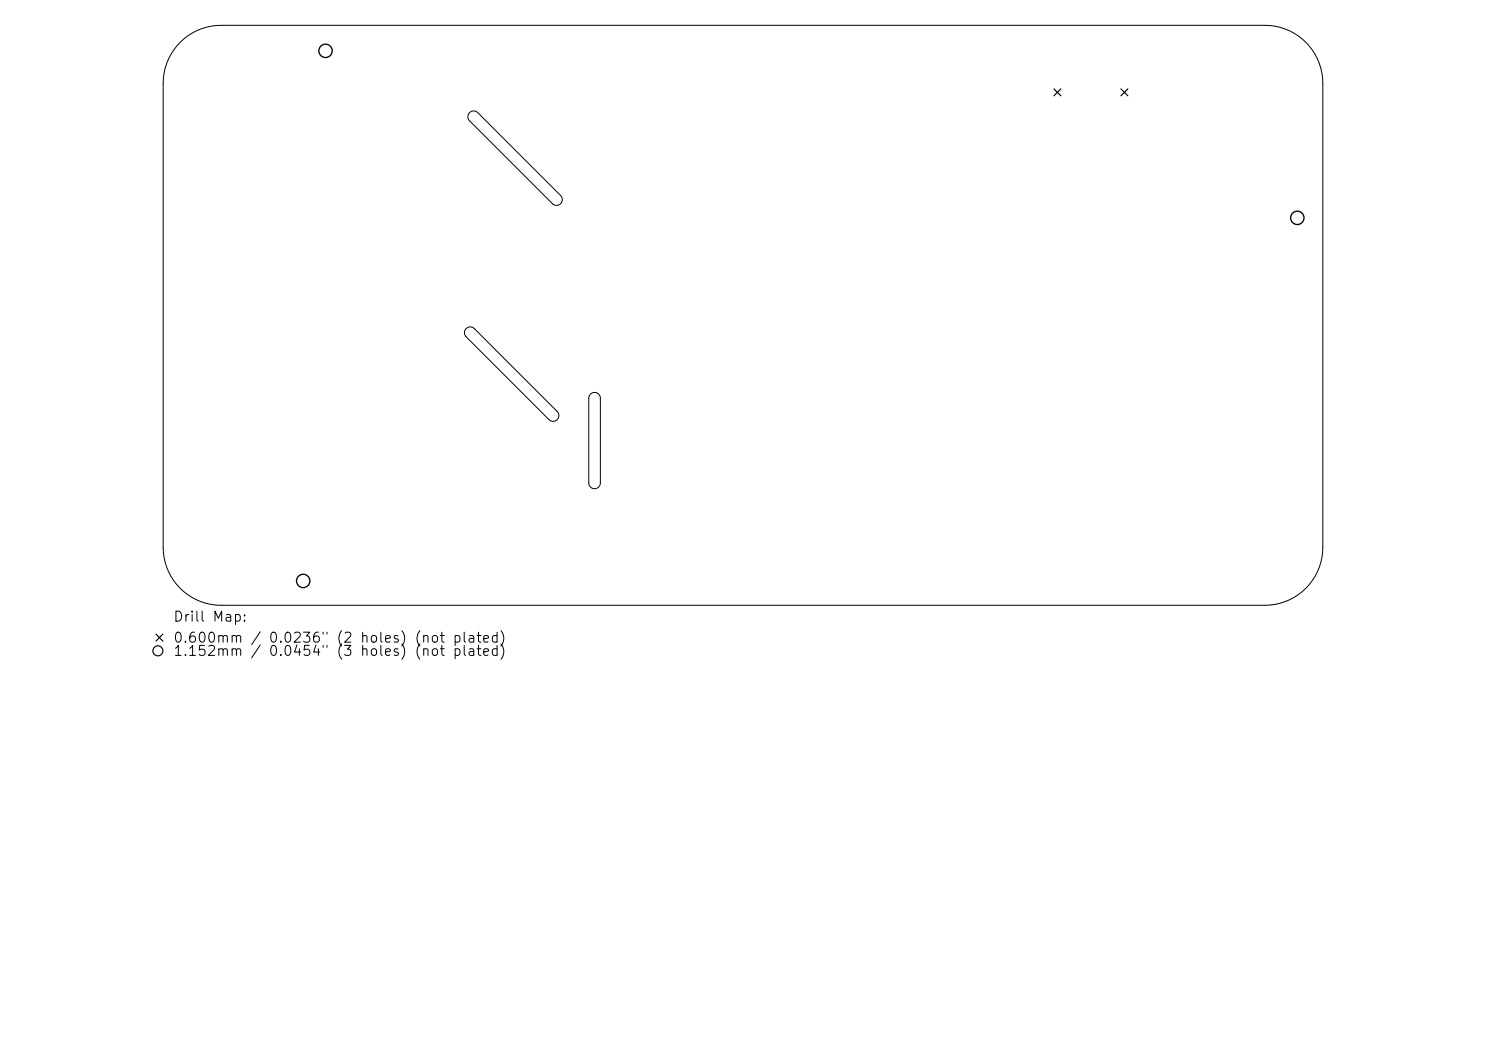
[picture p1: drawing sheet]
<svg xmlns="http://www.w3.org/2000/svg" width="297mm" height="210mm" viewBox="0 0 297 210" stroke-linecap="round" stroke-linejoin="round" font-family="sans-serif">
<defs><g id="words">
<g font-size="2">
<text x="34.5" y="124.7">Drill Map:</text>
<text x="34.5" y="128.9">0.600mm / 0.0236&quot; (2 holes) (not plated)</text>
<text x="34.5" y="131.6">1.152mm / 0.0454&quot; (3 holes) (not plated)</text>
</g>
</g></defs>
<path d="M36 8.5a11.6 11.6 0 0 1 8.2-3.4h208.6a11.6 11.6 0 0 1 11.6 11.5v92.8a11.6 11.6 0 0 1-11.6 11.5h-208.6a11.6 11.6 0 0 1-11.6-11.5v-92.8a11.6 11.6 0 0 1 3.4-8.1zM93.9 22.5a1.16 1.16 0 0 1 1.6 0l16.5 16.6a1.16 1.16 0 0 1 0 1.6 1.16 1.16 0 0 1-1.6 0l-16.5-16.6a1.16 1.16 0 0 1 0-1.6zM93.2 65.7a1.16 1.16 0 0 1 1.6 0l16.6 16.5a1.16 1.16 0 0 1 0 1.7 1.16 1.16 0 0 1-1.7 0l-16.5-16.6a1.16 1.16 0 0 1 0-1.6zM118 78.8a1.16 1.16 0 0 1 1.3-.3 1.16 1.16 0 0 1 .7 1.1v16.9a1.16 1.16 0 0 1-1.2 1.2 1.16 1.16 0 0 1-1.1-1.2v-16.9z" fill="none" stroke="#000" stroke-width=".2"/>
<g fill="none" stroke="#000" stroke-width=".23">
<path d="M210.6 17.8l1.4 1.3M212 17.8l-1.4 1.3M224 17.8l1.4 1.3M225.4 17.8l-1.4 1.3M31.2 126.7l1.4 1.4M32.6 126.7l-1.4 1.4"/>
<circle cx="31.6" cy="130" r="1"/>
</g>
<g fill="none" stroke="#000" stroke-width=".27">
<circle cx="65.1" cy="10.2" r="1.34"/>
<circle cx="259.3" cy="43.5" r="1.34"/>
<circle cx="60.6" cy="116.1" r="1.33"/>
</g>
<use href="#words"/>
</svg>
